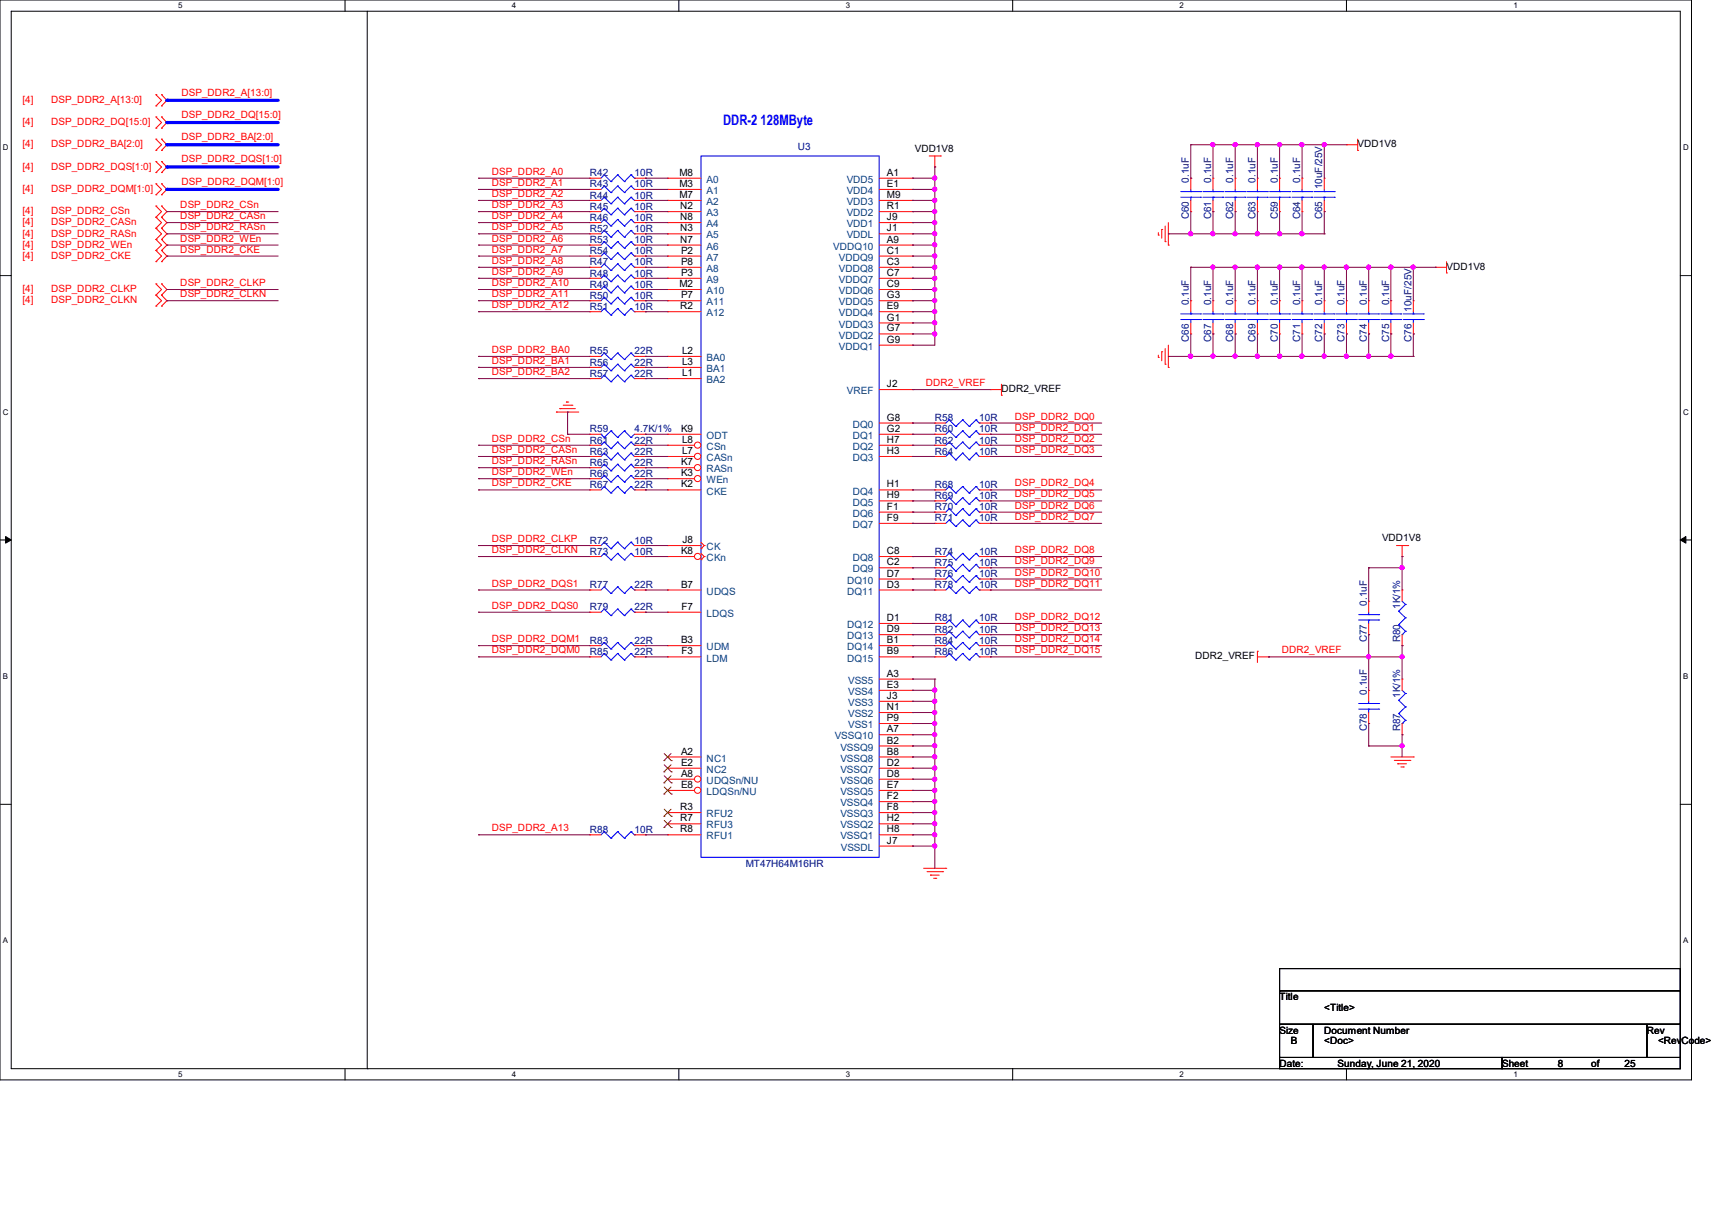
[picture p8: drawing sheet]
<svg xmlns="http://www.w3.org/2000/svg" width="297mm" height="210mm" viewBox="0 0 297 210" stroke-linecap="round" stroke-linejoin="round" font-family="sans-serif">
<defs><g id="words">
<text font-size="2.5" fill="#00f" x="125.5" y="21.6">DDR-2 128MByte</text>
<g font-size="1.7" fill="#f00">
<text x="3.9" y="17.8">[4]</text>
<text x="8.9" y="17.8">DSP_DDR2_A[13:0]</text>
<text x="31.5" y="16.6">DSP_DDR2_A[13:0]</text>
<text x="3.9" y="21.7">[4]</text>
<text x="8.9" y="21.7">DSP_DDR2_DQ[15:0]</text>
<text x="31.5" y="20.4">DSP_DDR2_DQ[15:0]</text>
<text x="3.9" y="25.6">[4]</text>
<text x="3.9" y="29.4">[4]</text>
<text x="8.9" y="25.6">DSP_DDR2_BA[2:0]</text>
<text x="8.9" y="29.4">DSP_DDR2_DQS[1:0]</text>
<text x="31.5" y="24.3">DSP_DDR2_BA[2:0]</text>
<text x="31.5" y="28.2">DSP_DDR2_DQS[1:0]</text>
<text x="3.9" y="33.3">[4]</text>
<text x="8.9" y="33.3">DSP_DDR2_DQM[1:0]</text>
<text x="31.5" y="32">DSP_DDR2_DQM[1:0]</text>
<text x="85.3" y="30.3">DSP_DDR2_A0</text>
<text x="85.3" y="32.3">DSP_DDR2_A1</text>
<text x="85.3" y="34.2">DSP_DDR2_A2</text>
<text x="3.9" y="37.1">[4]</text>
<text x="3.9" y="39.1">[4]</text>
<text x="3.9" y="41">[4]</text>
<text x="8.9" y="37.1">DSP_DDR2_CSn</text>
<text x="8.9" y="39.1">DSP_DDR2_CASn</text>
<text x="8.9" y="41">DSP_DDR2_RASn</text>
<text x="31.3" y="36.1">DSP_DDR2_CSn</text>
<text x="31.3" y="38">DSP_DDR2_CASn</text>
<text x="31.3" y="40">DSP_DDR2_RASn</text>
<text x="31.3" y="41.9">DSP_DDR2_WEn</text>
<text x="85.3" y="36.1">DSP_DDR2_A3</text>
<text x="85.3" y="38">DSP_DDR2_A4</text>
<text x="85.3" y="40">DSP_DDR2_A5</text>
<text x="85.3" y="41.9">DSP_DDR2_A6</text>
<text x="3.9" y="42.9">[4]</text>
<text x="3.9" y="44.9">[4]</text>
<text x="8.9" y="42.9">DSP_DDR2_WEn</text>
<text x="8.9" y="44.9">DSP_DDR2_CKE</text>
<text x="31.3" y="43.8">DSP_DDR2_CKE</text>
<text x="85.3" y="43.8">DSP_DDR2_A7</text>
<text x="85.3" y="45.8">DSP_DDR2_A8</text>
<text x="85.3" y="47.7">DSP_DDR2_A9</text>
<text x="3.9" y="50.7">[4]</text>
<text x="3.9" y="52.6">[4]</text>
<text x="8.9" y="50.7">DSP_DDR2_CLKP</text>
<text x="8.9" y="52.6">DSP_DDR2_CLKN</text>
<text x="31.3" y="49.6">DSP_DDR2_CLKP</text>
<text x="31.3" y="51.6">DSP_DDR2_CLKN</text>
<text x="85.3" y="49.6">DSP_DDR2_A10</text>
<text x="85.3" y="51.6">DSP_DDR2_A11</text>
<text x="85.3" y="53.5">DSP_DDR2_A12</text>
<text x="85.3" y="61.2">DSP_DDR2_BA0</text>
<text x="85.3" y="63.1">DSP_DDR2_BA1</text>
<text x="85.3" y="65.1">DSP_DDR2_BA2</text>
<text x="160.6" y="67">DDR2_VREF</text>
<text x="85.3" y="76.6">DSP_DDR2_CSn</text>
<text x="176.1" y="72.8">DSP_DDR2_DQ0</text>
<text x="176.1" y="74.7">DSP_DDR2_DQ1</text>
<text x="176.1" y="76.6">DSP_DDR2_DQ2</text>
<text x="85.3" y="78.6">DSP_DDR2_CASn</text>
<text x="85.3" y="80.5">DSP_DDR2_RASn</text>
<text x="85.3" y="82.4">DSP_DDR2_WEn</text>
<text x="176.1" y="78.6">DSP_DDR2_DQ3</text>
<text x="85.3" y="84.4">DSP_DDR2_CKE</text>
<text x="176.1" y="84.4">DSP_DDR2_DQ4</text>
<text x="176.1" y="86.3">DSP_DDR2_DQ5</text>
<text x="176.1" y="88.2">DSP_DDR2_DQ6</text>
<text x="85.3" y="94">DSP_DDR2_CLKP</text>
<text x="85.3" y="95.9">DSP_DDR2_CLKN</text>
<text x="176.1" y="90.2">DSP_DDR2_DQ7</text>
<text x="176.1" y="95.9">DSP_DDR2_DQ8</text>
<text x="85.3" y="101.7">DSP_DDR2_DQS1</text>
<text x="176.1" y="97.9">DSP_DDR2_DQ9</text>
<text x="176.1" y="99.8">DSP_DDR2_DQ10</text>
<text x="176.1" y="101.7">DSP_DDR2_DQ11</text>
<text x="85.3" y="105.6">DSP_DDR2_DQS0</text>
<text x="176.1" y="107.5">DSP_DDR2_DQ12</text>
<text x="85.3" y="111.4">DSP_DDR2_DQM1</text>
<text x="85.3" y="113.3">DSP_DDR2_DQM0</text>
<text x="176.1" y="109.5">DSP_DDR2_DQ13</text>
<text x="176.1" y="111.4">DSP_DDR2_DQ14</text>
<text x="176.1" y="113.3">DSP_DDR2_DQ15</text>
<text x="222.4" y="113.3">DDR2_VREF</text>
<text x="85.3" y="144.2">DSP_DDR2_A13</text>
</g>
<g font-size="1.7" fill="#000080">
<text x="138.4" y="25.9">U3</text>
<text x="102.3" y="32.5">R43</text>
<text x="102.3" y="30.6">R42</text>
<text x="102.3" y="34.5">R44</text>
<text x="110.1" y="32.5">10R</text>
<text x="110.1" y="30.6">10R</text>
<text x="110.1" y="34.5">10R</text>
<text x="206.2" y="31.7" transform="rotate(-90 206.2 31.7)">0.1uF</text>
<text x="210.1" y="31.7" transform="rotate(-90 210.1 31.7)">0.1uF</text>
<text x="213.9" y="31.7" transform="rotate(-90 213.9 31.7)">0.1uF</text>
<text x="217.8" y="31.7" transform="rotate(-90 217.8 31.7)">0.1uF</text>
<text x="221.7" y="31.7" transform="rotate(-90 221.7 31.7)">0.1uF</text>
<text x="225.5" y="31.7" transform="rotate(-90 225.5 31.7)">0.1uF</text>
<text x="229.4" y="32.8" transform="rotate(-90 229.4 32.8)">10uF/25V</text>
<text x="102.3" y="40.2">R52</text>
<text x="102.3" y="36.4">R45</text>
<text x="102.3" y="38.3">R46</text>
<text x="110.1" y="40.2">10R</text>
<text x="110.1" y="36.4">10R</text>
<text x="110.1" y="38.3">10R</text>
<text x="206.2" y="38.1" transform="rotate(-90 206.2 38.1)">C60</text>
<text x="210.1" y="38.1" transform="rotate(-90 210.1 38.1)">C61</text>
<text x="213.9" y="38.1" transform="rotate(-90 213.9 38.1)">C62</text>
<text x="217.8" y="38.1" transform="rotate(-90 217.8 38.1)">C63</text>
<text x="221.7" y="38.1" transform="rotate(-90 221.7 38.1)">C59</text>
<text x="225.5" y="38.1" transform="rotate(-90 225.5 38.1)">C64</text>
<text x="229.4" y="38.1" transform="rotate(-90 229.4 38.1)">C65</text>
<text x="102.3" y="48">R48</text>
<text x="102.3" y="44.1">R54</text>
<text x="102.3" y="46">R47</text>
<text x="102.3" y="42.2">R53</text>
<text x="110.1" y="48">10R</text>
<text x="110.1" y="44.1">10R</text>
<text x="110.1" y="46">10R</text>
<text x="110.1" y="42.2">10R</text>
<text x="102.3" y="51.8">R50</text>
<text x="102.3" y="53.8">R51</text>
<text x="102.3" y="49.9">R49</text>
<text x="110.1" y="51.8">10R</text>
<text x="110.1" y="53.8">10R</text>
<text x="110.1" y="49.9">10R</text>
<text x="206.2" y="52.9" transform="rotate(-90 206.2 52.9)">0.1uF</text>
<text x="210.1" y="52.9" transform="rotate(-90 210.1 52.9)">0.1uF</text>
<text x="213.9" y="52.9" transform="rotate(-90 213.9 52.9)">0.1uF</text>
<text x="217.8" y="52.9" transform="rotate(-90 217.8 52.9)">0.1uF</text>
<text x="221.7" y="52.9" transform="rotate(-90 221.7 52.9)">0.1uF</text>
<text x="225.5" y="52.9" transform="rotate(-90 225.5 52.9)">0.1uF</text>
<text x="229.4" y="52.9" transform="rotate(-90 229.4 52.9)">0.1uF</text>
<text x="233.3" y="52.9" transform="rotate(-90 233.3 52.9)">0.1uF</text>
<text x="237.1" y="52.9" transform="rotate(-90 237.1 52.9)">0.1uF</text>
<text x="241" y="52.9" transform="rotate(-90 241 52.9)">0.1uF</text>
<text x="206.2" y="59.3" transform="rotate(-90 206.2 59.3)">C66</text>
<text x="210.1" y="59.3" transform="rotate(-90 210.1 59.3)">C67</text>
<text x="213.9" y="59.3" transform="rotate(-90 213.9 59.3)">C68</text>
<text x="217.8" y="59.3" transform="rotate(-90 217.8 59.3)">C69</text>
<text x="221.7" y="59.3" transform="rotate(-90 221.7 59.3)">C70</text>
<text x="225.5" y="59.3" transform="rotate(-90 225.5 59.3)">C71</text>
<text x="229.4" y="59.3" transform="rotate(-90 229.4 59.3)">C72</text>
<text x="233.3" y="59.3" transform="rotate(-90 233.3 59.3)">C73</text>
<text x="237.1" y="59.3" transform="rotate(-90 237.1 59.3)">C74</text>
<text x="241" y="59.3" transform="rotate(-90 241 59.3)">C75</text>
<text x="244.8" y="59.3" transform="rotate(-90 244.8 59.3)">C76</text>
<text x="244.8" y="54.1" transform="rotate(-90 244.8 54.1)">10uF/25V</text>
<text x="102.3" y="63.4">R56</text>
<text x="102.3" y="61.5">R55</text>
<text x="102.3" y="65.3">R57</text>
<text x="110.1" y="63.4">22R</text>
<text x="110.1" y="61.5">22R</text>
<text x="110.1" y="65.3">22R</text>
<text x="102.3" y="75">R59</text>
<text x="102.3" y="76.9">R61</text>
<text x="110.1" y="75">4.7K/1%</text>
<text x="110.1" y="76.9">22R</text>
<text x="162.2" y="75">R60</text>
<text x="162.2" y="76.9">R62</text>
<text x="162.2" y="73.1">R58</text>
<text x="169.9" y="75">10R</text>
<text x="169.9" y="76.9">10R</text>
<text x="169.9" y="73.1">10R</text>
<text x="102.3" y="82.7">R66</text>
<text x="102.3" y="78.8">R63</text>
<text x="102.3" y="80.8">R65</text>
<text x="110.1" y="82.7">22R</text>
<text x="110.1" y="78.8">22R</text>
<text x="110.1" y="80.8">22R</text>
<text x="162.2" y="78.8">R64</text>
<text x="169.9" y="78.8">10R</text>
<text x="102.3" y="84.6">R67</text>
<text x="110.1" y="84.6">22R</text>
<text x="162.2" y="88.5">R70</text>
<text x="162.2" y="84.6">R68</text>
<text x="162.2" y="86.6">R69</text>
<text x="169.9" y="88.5">10R</text>
<text x="169.9" y="84.6">10R</text>
<text x="169.9" y="86.6">10R</text>
<text x="102.3" y="94.3">R72</text>
<text x="110.1" y="94.3">10R</text>
<text x="162.2" y="90.4">R71</text>
<text x="169.9" y="90.4">10R</text>
<text x="102.3" y="96.2">R73</text>
<text x="110.1" y="96.2">10R</text>
<text x="162.2" y="100.1">R76</text>
<text x="162.2" y="96.2">R74</text>
<text x="162.2" y="98.1">R75</text>
<text x="169.9" y="100.1">10R</text>
<text x="169.9" y="96.2">10R</text>
<text x="169.9" y="98.1">10R</text>
<text x="102.3" y="102">R77</text>
<text x="102.3" y="105.9">R79</text>
<text x="110.1" y="102">22R</text>
<text x="110.1" y="105.9">22R</text>
<text x="162.2" y="107.8">R81</text>
<text x="162.2" y="102">R78</text>
<text x="169.9" y="107.8">10R</text>
<text x="169.9" y="102">10R</text>
<text x="237.1" y="105" transform="rotate(-90 237.1 105)">0.1uF</text>
<text x="242.9" y="105.6" transform="rotate(-90 242.9 105.6)">1K/1%</text>
<text x="102.3" y="111.7">R83</text>
<text x="102.3" y="113.6">R85</text>
<text x="110.1" y="111.7">22R</text>
<text x="110.1" y="113.6">22R</text>
<text x="162.2" y="111.7">R84</text>
<text x="162.2" y="113.6">R86</text>
<text x="162.2" y="109.7">R82</text>
<text x="169.9" y="111.7">10R</text>
<text x="169.9" y="113.6">10R</text>
<text x="169.9" y="109.7">10R</text>
<text x="237.1" y="111.4" transform="rotate(-90 237.1 111.4)">C77</text>
<text x="242.9" y="111.4" transform="rotate(-90 242.9 111.4)">R80</text>
<text x="237.1" y="120.5" transform="rotate(-90 237.1 120.5)">0.1uF</text>
<text x="242.9" y="121.1" transform="rotate(-90 242.9 121.1)">1K/1%</text>
<text x="237.1" y="126.8" transform="rotate(-90 237.1 126.8)">C78</text>
<text x="242.9" y="126.8" transform="rotate(-90 242.9 126.8)">R87</text>
<text x="102.3" y="144.5">R88</text>
<text x="110.1" y="144.5">10R</text>
<text x="129.4" y="150.3">MT47H64M16HR</text>
</g>
<g font-size="1.7">
<text x="158.7" y="26.3">VDD1V8</text>
<text x="235.5" y="25.6">VDD1V8</text>
<text x="117.9" y="30.5">M8</text>
<text x="117.9" y="32.4">M3</text>
<text x="117.9" y="34.3">M7</text>
<text x="153.9" y="30.5">A1</text>
<text x="153.9" y="32.4">E1</text>
<text x="153.9" y="34.3">M9</text>
<text x="118" y="36.3">N2</text>
<text x="118" y="38.2">N8</text>
<text x="118" y="40.1">N3</text>
<text x="153.9" y="36.3">R1</text>
<text x="153.9" y="38.2">J9</text>
<text x="153.9" y="40.1">J1</text>
<text x="118" y="42.1">N7</text>
<text x="118.1" y="44">P2</text>
<text x="118.1" y="45.9">P8</text>
<text x="118.1" y="47.8">P3</text>
<text x="153.9" y="42.1">A9</text>
<text x="153.9" y="44">C1</text>
<text x="153.9" y="45.9">C3</text>
<text x="153.9" y="47.8">C7</text>
<text x="250.9" y="46.8">VDD1V8</text>
<text x="117.9" y="49.8">M2</text>
<text x="118" y="53.6">R2</text>
<text x="118.1" y="51.7">P7</text>
<text x="153.9" y="49.8">C9</text>
<text x="153.9" y="51.7">G3</text>
<text x="153.9" y="53.6">E9</text>
<text x="153.9" y="55.6">G1</text>
<text x="153.9" y="57.5">G7</text>
<text x="153.9" y="59.4">G9</text>
<text x="118.3" y="61.4">L2</text>
<text x="118.3" y="63.3">L3</text>
<text x="118.3" y="65.2">L1</text>
<text x="153.9" y="67.1">J2</text>
<text x="173.7" y="68">DDR2_VREF</text>
<text x="118.1" y="74.9">K9</text>
<text x="118.3" y="76.8">L8</text>
<text x="153.9" y="72.9">G8</text>
<text x="153.9" y="74.9">G2</text>
<text x="153.9" y="76.8">H7</text>
<text x="118.1" y="80.7">K7</text>
<text x="118.1" y="82.6">K3</text>
<text x="118.3" y="78.7">L7</text>
<text x="153.9" y="78.7">H3</text>
<text x="118.1" y="84.5">K2</text>
<text x="153.9" y="84.5">H1</text>
<text x="153.9" y="86.4">H9</text>
<text x="153.9" y="88.4">F1</text>
<text x="118.4" y="94.2">J8</text>
<text x="153.9" y="90.3">F9</text>
<text x="239.8" y="93.9">VDD1V8</text>
<text x="118.1" y="96.1">K8</text>
<text x="118.1" y="101.9">B7</text>
<text x="153.9" y="96.1">C8</text>
<text x="153.9" y="98">C2</text>
<text x="153.9" y="100">D7</text>
<text x="153.9" y="101.9">D3</text>
<text x="118.2" y="105.7">F7</text>
<text x="153.9" y="107.7">D1</text>
<text x="118.1" y="111.5">B3</text>
<text x="118.2" y="113.5">F3</text>
<text x="153.9" y="109.6">D9</text>
<text x="153.9" y="111.5">B1</text>
<text x="153.9" y="113.5">B9</text>
<text x="153.9" y="117.3">A3</text>
<text x="153.9" y="119.3">E3</text>
<text x="207.3" y="114.3">DDR2_VREF</text>
<text x="153.9" y="121.2">J3</text>
<text x="153.9" y="123.1">N1</text>
<text x="153.9" y="125">P9</text>
<text x="118.1" y="130.8">A2</text>
<text x="153.9" y="127">A7</text>
<text x="153.9" y="128.9">B2</text>
<text x="153.9" y="130.8">B8</text>
<text x="118.1" y="132.8">E2</text>
<text x="118.1" y="134.7">A8</text>
<text x="118.1" y="136.6">E8</text>
<text x="153.9" y="132.8">D2</text>
<text x="153.9" y="134.7">D8</text>
<text x="153.9" y="136.6">E7</text>
<text x="118" y="140.5">R3</text>
<text x="118" y="142.4">R7</text>
<text x="153.9" y="138.6">F2</text>
<text x="153.9" y="140.5">F8</text>
<text x="153.9" y="142.4">H2</text>
<text x="118" y="144.4">R8</text>
<text x="153.9" y="144.4">H8</text>
<text x="153.9" y="146.3">J7</text>
<text x="222" y="173.4">Title</text>
<text x="222" y="179.2">Size</text>
<text x="229.7" y="175.3">&lt;Title&gt;</text>
<text x="229.7" y="179.2">Document Number</text>
<text x="285.7" y="179.2">Rev</text>
<text x="222" y="185">Date:</text>
<text x="223.9" y="181.1">B</text>
<text x="229.7" y="181.1">&lt;Doc&gt;</text>
<text x="232.1" y="185">Sunday, June 21, 2020</text>
<text x="260.6" y="185">Sheet</text>
<text x="270.2" y="185">8</text>
<text x="276" y="185">of</text>
<text x="281.8" y="185">25</text>
<text x="287.7" y="181.1">&lt;RevCode&gt;</text>
</g>
<g font-size="1.7" fill="#004080">
<text x="122.6" y="31.7">A0</text>
<text x="122.6" y="33.7">A1</text>
<text x="122.6" y="35.6">A2</text>
<text x="146.9" y="31.7">VDD5</text>
<text x="146.9" y="33.7">VDD4</text>
<text x="146.9" y="35.6">VDD3</text>
<text x="122.6" y="37.5">A3</text>
<text x="122.6" y="39.4">A4</text>
<text x="122.6" y="41.4">A5</text>
<text x="146.9" y="37.5">VDD2</text>
<text x="146.9" y="39.4">VDD1</text>
<text x="146.9" y="41.4">VDDL</text>
<text x="122.6" y="43.3">A6</text>
<text x="122.6" y="45.2">A7</text>
<text x="122.6" y="47.2">A8</text>
<text x="144.6" y="43.3">VDDQ10</text>
<text x="145.5" y="45.2">VDDQ9</text>
<text x="145.5" y="47.2">VDDQ8</text>
<text x="122.6" y="49.1">A9</text>
<text x="122.6" y="51">A10</text>
<text x="122.6" y="53">A11</text>
<text x="145.5" y="49.1">VDDQ7</text>
<text x="145.5" y="51">VDDQ6</text>
<text x="145.5" y="53">VDDQ5</text>
<text x="122.6" y="54.9">A12</text>
<text x="145.5" y="54.9">VDDQ4</text>
<text x="145.5" y="56.8">VDDQ3</text>
<text x="145.5" y="58.7">VDDQ2</text>
<text x="122.6" y="62.6">BA0</text>
<text x="122.6" y="64.5">BA1</text>
<text x="145.5" y="60.7">VDDQ1</text>
<text x="122.6" y="66.5">BA2</text>
<text x="146.9" y="68.4">VREF</text>
<text x="122.6" y="76.1">ODT</text>
<text x="148" y="74.2">DQ0</text>
<text x="148" y="76.1">DQ1</text>
<text x="122.6" y="78">CSn</text>
<text x="122.6" y="81.9">RASn</text>
<text x="122.6" y="80">CASn</text>
<text x="122.6" y="83.8">WEn</text>
<text x="148" y="78">DQ2</text>
<text x="148" y="80">DQ3</text>
<text x="122.6" y="85.8">CKE</text>
<text x="148" y="85.8">DQ4</text>
<text x="148" y="87.7">DQ5</text>
<text x="148" y="89.6">DQ6</text>
<text x="122.6" y="95.4">CK</text>
<text x="148" y="91.6">DQ7</text>
<text x="122.6" y="97.3">CKn</text>
<text x="147" y="101.2">DQ10</text>
<text x="148" y="97.3">DQ8</text>
<text x="148" y="99.3">DQ9</text>
<text x="122.6" y="107">LDQS</text>
<text x="122.6" y="103.1">UDQS</text>
<text x="147" y="103.1">DQ11</text>
<text x="122.6" y="112.8">UDM</text>
<text x="147" y="108.9">DQ12</text>
<text x="147" y="110.9">DQ13</text>
<text x="147" y="112.8">DQ14</text>
<text x="122.6" y="114.7">LDM</text>
<text x="147" y="114.7">DQ15</text>
<text x="147.1" y="118.6">VSS5</text>
<text x="147.1" y="120.5">VSS4</text>
<text x="147.1" y="122.4">VSS3</text>
<text x="147.1" y="124.4">VSS2</text>
<text x="144.8" y="128.2">VSSQ10</text>
<text x="145.8" y="130.2">VSSQ9</text>
<text x="147.1" y="126.3">VSS1</text>
<text x="122.6" y="132.1">NC1</text>
<text x="122.6" y="134">NC2</text>
<text x="122.6" y="135.9">UDQSn/NU</text>
<text x="122.6" y="137.9">LDQSn/NU</text>
<text x="145.8" y="132.1">VSSQ8</text>
<text x="145.8" y="134">VSSQ7</text>
<text x="145.8" y="135.9">VSSQ6</text>
<text x="145.8" y="137.9">VSSQ5</text>
<text x="122.6" y="141.7">RFU2</text>
<text x="122.6" y="143.7">RFU3</text>
<text x="145.8" y="139.8">VSSQ4</text>
<text x="145.8" y="141.7">VSSQ3</text>
<text x="145.8" y="143.7">VSSQ2</text>
<text x="122.6" y="145.6">RFU1</text>
<text x="145.8" y="145.6">VSSQ1</text>
<text x="145.9" y="147.5">VSSDL</text>
</g>
<g font-size="1.4">
<text x="30.9" y="1.4">5</text>
<text x="88.8" y="1.4">4</text>
<text x="146.7" y="1.4">3</text>
<text x="204.6" y="1.4">2</text>
<text x="262.6" y="1.4">1</text>
<text x=".5" y="26.1">D</text>
<text x="292" y="26.1">D</text>
<text x=".5" y="71.9">C</text>
<text x="292" y="71.9">C</text>
<text x=".5" y="117.8">B</text>
<text x="292" y="117.8">B</text>
<text x=".5" y="163.6">A</text>
<text x="292" y="163.6">A</text>
<text x="30.9" y="186.8">5</text>
<text x="88.8" y="186.8">4</text>
<text x="146.7" y="186.8">3</text>
<text x="204.6" y="186.8">2</text>
<text x="262.6" y="186.8">1</text>
</g>
</g></defs>
<path d="M0 0h293.5v187.3h-293.5zM1.9 1.9h289.6v183.4h-289.6z" fill="none" stroke="#000" stroke-width=".17"/>
<g fill="#fff">
<path d="M30.9 .2h.8v1.5h-.8z"/>
<path d="M30.9 185.5h.8v1.6h-.8z"/>
</g>
<path d="M59.9 0v1.9M59.9 185.3v2" fill="none" stroke="#000" stroke-width=".17"/>
<g fill="#fff">
<path d="M88.8 .2h.8v1.5h-.8z"/>
<path d="M88.8 185.5h.8v1.6h-.8z"/>
</g>
<path d="M117.8 0v1.9M117.8 185.3v2" fill="none" stroke="#000" stroke-width=".17"/>
<g fill="#fff">
<path d="M146.7 .2h.8v1.5h-.8z"/>
<path d="M146.7 185.5h.8v1.6h-.8z"/>
</g>
<path d="M175.7 0v1.9M175.7 185.3v2" fill="none" stroke="#000" stroke-width=".17"/>
<g fill="#fff">
<path d="M204.6 .2h.8v1.5h-.8z"/>
<path d="M204.6 185.5h.8v1.6h-.8z"/>
</g>
<path d="M233.6 0v1.9M233.6 185.3v2" fill="none" stroke="#000" stroke-width=".17"/>
<g fill="#fff">
<path d="M262.6 .2h.7v1.5h-.7z"/>
<path d="M262.6 185.5h.7v1.6h-.7z"/>
<path d="M.5 24.8h1v1.6h-1z"/>
<path d="M292 24.8h1v1.6h-1z"/>
<path d="M.5 70.7h1v1.5h-1z"/>
<path d="M292 70.7h1v1.5h-1z"/>
</g>
<path d="M0 47.8h1.9M291.5 47.8h2" fill="none" stroke="#000" stroke-width=".17"/>
<g fill="#fff">
<path d="M.5 116.5h.9v1.6h-.9z"/>
<path d="M292 116.5h.9v1.6h-.9z"/>
</g>
<path d="M0 93.6h1.9M291.5 93.6h2" fill="none" stroke="#000" stroke-width=".17"/>
<path d="M1 93l.9 .6-.9 .6zM291.5 93.6l1-.6v1.2z" fill="#000" stroke="#000" stroke-width=".17"/>
<g fill="#fff">
<path d="M.5 162.4h.9v1.5h-.9z"/>
<path d="M292 162.4h.9v1.5h-.9z"/>
</g>
<path d="M63.7 1.9v183.4M0 139.5h1.9M291.5 139.5h2M222 168h69.5v3.8h-69.5zM222 171.8h69.5v5.8h-69.5zM222 177.6h5.8v5.8h-5.8zM227.8 177.6h57.9v5.8h-57.9zM285.7 177.6h5.8v5.8h-5.8zM63.7 185.3h.1M222 183.4h38.6v1.9h-38.6zM260.6 183.4h30.9v1.9h-30.9z" fill="none" stroke="#000" stroke-width=".17"/>
<g fill="none" stroke="#f00" stroke-width=".17">
<path d="M27.1 16.4h.1M27.1 18.4h.1M27.1 16.4l.9 1-.9 1M28 18.4h.1M28 16.4h.1M28 16.4l1 1-1 1M27.1 20.3h.1M27.1 22.2h.1M27.1 24.1h.1M27.1 26.1h.1M27.1 28h.1M27.1 29.9h.1"/>
<path d="M27.1 31.9h.1M27.1 33.8h.1M27.1 35.7h.1M27.1 37.7h.1M27.1 39.6h.1M27.1 20.3l.9 1-.9 .9M27.1 24.1l.9 1-.9 1M27.1 28l.9 1-.9 .9M27.1 31.9l.9 1-.9 .9M27.1 35.7l.9 1-.9 1M27.1 37.7l.9 .9-.9 1M27.1 39.6l.9 1-.9 .9"/>
<path d="M28 22.2h.1M28 20.3h.1M28 26.1h.1M28 24.1h.1M28 29.9h.1M28 28h.1M28 33.8h.1M28 31.9h.1M28 37.7h.1M28 35.7h.1M28 39.6h.1M28 20.3l1 1-1 .9"/>
<path d="M28 24.1l1 1-1 1M28 28l1 1-1 .9M28 31.9l1 1-1 .9M28 35.7l1 1-1 1M28 37.7l1 .9-1 1M28 39.6l1 1-1 .9M102.3 36.7h.1M102.3 32.9h.1M102.3 30.9h.1M102.3 38.6h.1M102.3 34.8h.1M102.3 36.7h2"/>
<path d="M102.3 32.9h2M102.3 30.9h2M102.3 38.6h2M102.3 34.8h2M110.1 36.7h1.9M110.1 32.9h1.9M110.1 30.9h1.9M110.1 38.6h1.9M110.1 34.8h1.9M112 36.7h.1M112 32.9h.1M112 30.9h.1"/>
<path d="M112 38.6h.1M112 34.8h.1M115.8 30.9h.1M115.8 32.9h.1M115.8 34.8h.1M115.8 36.7h.1M115.8 38.6h.1M115.8 36.7h5.8M115.8 32.9h5.8M115.8 30.9h5.8M115.8 38.6h5.8M115.8 34.8h5.8"/>
<path d="M161.2 27.1h2M162.2 29h.1M162.2 27.1v1.9M163.2 27.1h.1M201.5 39.8h.1M201.5 39.8v1.5M202.1 39.2v2.7M202.7 38.6v3.9M206.6 30.9h.1M206.6 36.7h.1M206.6 30.9v2M206.6 34.8v1.9"/>
<path d="M214.3 30.9h.1M214.3 36.7h.1M214.3 30.9v2M214.3 34.8v1.9M218.1 30.9h.1M218.1 36.7h.1M218.1 30.9v2M218.1 34.8v1.9M222 30.9h.1M222 36.7h.1M222 30.9v2M222 34.8v1.9"/>
<path d="M225.9 30.9h.1M225.9 36.7h.1M225.9 30.9v2M225.9 34.8v1.9M229.7 30.9h.1M229.7 36.7h.1M229.7 30.9v2M229.7 34.8v1.9M233.6 25.1h.1M233.6 25.1h1.9M235.5 26.1h.1M235.5 24.1v2"/>
<path d="M27.1 41.5h.1M27.1 43.4h.1M27.1 45.4h.1M27.1 49.2h.1M27.1 51.2h.1M27.1 53.1h.1M27.1 41.5l.9 1-.9 .9M27.1 43.4l.9 1-.9 1M27.1 49.2l.9 1-.9 1M27.1 51.2l.9 1-.9 .9M28 41.5h.1M28 43.4h.1"/>
<path d="M28 45.4h.1M28 51.2h.1M28 49.2h.1M28 53.1h.1M28 41.5l1 1-1 .9M28 43.4l1 1-1 1M28 49.2l1 1-1 1M28 51.2l1 1-1 .9M102.3 48.3h.1M102.3 44.4h.1M102.3 40.6h.1M102.3 52.2h.1"/>
<path d="M102.3 46.4h.1M102.3 42.5h.1M102.3 46.4h2M102.3 48.3h2M102.3 44.4h2M102.3 40.6h2M102.3 52.2h2M102.3 42.5h2M110.1 46.4h1.9M110.1 48.3h1.9M110.1 44.4h1.9M110.1 40.6h1.9"/>
<path d="M110.1 52.2h1.9M110.1 42.5h1.9M112 48.3h.1M112 44.4h.1M112 40.6h.1M112 52.2h.1M112 46.4h.1M112 42.5h.1M115.8 40.6h.1M115.8 42.5h.1M115.8 44.4h.1M115.8 46.4h.1"/>
<path d="M115.8 48.3h.1M115.8 50.2h.1M115.8 52.2h.1M115.8 54.1h.1M115.8 46.4h5.8M115.8 48.3h5.8M115.8 44.4h5.8M115.8 40.6h5.8M115.8 52.2h5.8M115.8 42.5h5.8M115.8 50.2h5.8M115.8 54.1h5.8"/>
<path d="M201 40.8h.1M201 40.3v.5M202.1 41.9h.1M202.7 42.5h.1M202.7 59.9v3.8M206.6 52.2h.1M206.6 57.9h.1M206.6 52.2v1.9M206.6 56v1.9M210.4 52.2h.1M210.4 57.9h.1M210.4 52.2v1.9"/>
<path d="M210.4 56v1.9M218.1 52.2h.1M218.1 57.9h.1M218.1 52.2v1.9M218.1 56v1.9M225.9 52.2h.1M225.9 57.9h.1M225.9 52.2v1.9M225.9 56v1.9M229.7 52.2h.1M229.7 57.9h.1M229.7 52.2v1.9"/>
<path d="M229.7 56v1.9M233.6 52.2h.1M233.6 57.9h.1M233.6 52.2v1.9M233.6 56v1.9M241.3 52.2h.1M241.3 57.9h.1M241.3 52.2v1.9M241.3 56v1.9M245.2 52.2h.1M245.2 57.9h.1M245.2 52.2v1.9"/>
<path d="M245.2 56v1.9M249 46.4h.1M249 46.4h2M251 47.3h.1M251 45.4v1.9M96.5 71.5h.1M96.5 71.5h3.9M97.1 70.9h.1M97.1 70.9h2.7M97.7 70.3h1.5M98.3 69.7h.1M98.3 69.7h.4"/>
<path d="M99.2 70.3h.1M102.3 79.2h.1M102.3 63.7h.1M102.3 75.3h.1M102.3 61.8h.1M102.3 79.2h2M102.3 75.3h2M102.3 63.7h2M102.3 61.8h2M110.1 79.2h1.9M110.1 75.3h1.9M110.1 63.7h1.9"/>
<path d="M110.1 61.8h1.9M112 79.2h.1M112 63.7h.1M112 75.3h.1M112 61.8h.1M115.8 61.8h.1M115.8 63.7h.1M115.8 65.7h.1M115.8 63.7h5.8M115.8 61.8h5.8M115.8 65.7h5.8M162.2 79.2h.1"/>
<path d="M162.2 75.3h.1M162.2 77.2h.1M162.2 73.4h.1M162.2 79.2h1.9M162.2 75.3h1.9M162.2 77.2h1.9M162.2 73.4h1.9M169.9 79.2h1.9M169.9 75.3h1.9M169.9 77.2h1.9M169.9 73.4h1.9M171.8 67.6h.1"/>
<path d="M171.8 79.2h.1M171.8 75.3h.1M171.8 77.2h.1M171.8 73.4h.1M171.8 67.6h1.9M173.7 68.5h.1M173.7 66.6v1.9M201 62h.1M201 61.6v.4M201.5 61h.1M201.5 61v1.6M202.1 63.2h.1"/>
<path d="M202.1 60.5v2.7M202.7 63.7h.1M102.3 83h.1M102.3 94.6h.1M102.3 85h.1M102.3 94.6h2M102.3 83h2M102.3 85h2M110.1 94.6h1.9M110.1 83h1.9M110.1 85h1.9M112 83h.1"/>
<path d="M112 94.6h.1M112 85h.1M115.8 94.6h.1M115.8 94.6h5.8M121.6 95.2h.1M121.6 97.1h.1M121.6 94.1l.6 .5M121.6 96l.6 .5M122.2 94.6h.1M122.2 96.5h.1M122.2 94.6l-.6 .6M122.2 96.5l-.6 .6"/>
<path d="M162.2 96.5h.1M162.2 88.8h.1M162.2 85h.1M162.2 96.5h1.9M162.2 88.8h1.9M162.2 85h1.9M169.9 96.5h1.9M169.9 88.8h1.9M169.9 85h1.9M171.8 96.5h.1M171.8 88.8h.1M171.8 85h.1"/>
<path d="M242.3 94.6h1.9M243.2 96.5h.1M243.2 94.6v1.9M244.2 94.6h.1M102.3 112h.1M102.3 102.3h.1M102.3 112h2M102.3 102.3h2M110.1 112h1.9M110.1 102.3h1.9M112 112h.1M112 102.3h.1"/>
<path d="M162.2 112h.1M162.2 108.1h.1M162.2 100.4h.1M162.2 113.9h.1M162.2 110.1h.1M162.2 113.9h1.9M162.2 112h1.9M162.2 108.1h1.9M162.2 100.4h1.9M162.2 110.1h1.9M169.9 113.9h1.9M169.9 112h1.9"/>
<path d="M169.9 108.1h1.9M169.9 100.4h1.9M169.9 110.1h1.9M171.8 112h.1M171.8 108.1h.1M171.8 100.4h.1M171.8 113.9h.1M171.8 110.1h.1M218.1 112.9h.1M218.1 113.9h2M218.1 112.9v2M220.1 113.9h.1"/>
<path d="M237.4 104.3h.1M237.4 110.1h.1M237.4 104.3v1.9M237.4 108.1v2M243.2 102.3h.1M243.2 112h.1M243.2 117.8h.1M243.2 102.3v2M243.2 110.1v1.9M243.2 117.8v1.9M241.3 131.3h3.9M241.9 131.9h2.7"/>
<path d="M242.5 132.5h.1M242.5 132.5h1.5M243 133h.5M243.2 127.4h.1M243.2 125.5v1.9M243.5 133h.1M244.6 131.9h.1M245.2 131.3h.1M102.3 144.8h.1M102.3 144.8h2M110.1 144.8h1.9M112 144.8h.1"/>
<path d="M160.2 150.6h3.9M160.8 151.2h2.7M161.4 151.8h.1M161.4 151.8h1.5M162 152.3h.3M162.3 152.3h.1M163.5 151.2h.1M164.1 150.6h.1"/>
</g>
<g fill="none" stroke="#00f" stroke-width=".17">
<path d="M104.8 40h.1M104.8 36.1h.1M104.8 32.3h.1M104.8 30.3h.1M104.8 38.1h.1M104.8 34.2h.1M104.8 40l-.5 .6M104.8 40l1.2 1.1M104.8 36.1l-.5 .6M104.8 36.1l1.2 1.2M104.8 32.3l-.5 .6M104.8 32.3l1.2 1.1"/>
<path d="M104.8 30.3l-.5 .6M104.8 30.3l1.2 1.2M104.8 38.1l-.5 .5M104.8 38.1l1.2 1.1M104.8 34.2l-.5 .6M104.8 34.2l1.2 1.1M106 37.3h.1M106 33.4h.1M106 31.5h.1M106 39.2h.1M106 35.3h.1M107.1 40h.1"/>
<path d="M107.1 36.1h.1M107.1 32.3h.1M107.1 30.3h.1M107.1 38.1h.1M107.1 34.2h.1M107.1 40l-1.1 1.1M107.1 40l1.2 1.1M107.1 36.1l-1.1 1.2M107.1 36.1l1.2 1.2M107.1 32.3l-1.1 1.1M107.1 32.3l1.2 1.1M107.1 30.3l-1.1 1.2"/>
<path d="M107.1 30.3l1.2 1.2M107.1 38.1l-1.1 1.1M107.1 38.1l1.2 1.1M107.1 34.2l-1.1 1.1M107.1 34.2l1.2 1.1M108.3 37.3h.1M108.3 33.4h.1M108.3 31.5h.1M108.3 39.2h.1M108.3 35.3h.1M109.5 40h.1M109.5 36.1h.1"/>
<path d="M109.5 32.3h.1M109.5 30.3h.1M109.5 38.1h.1M109.5 34.2h.1M109.5 40l-1.2 1.1M109.5 40l.6 .6M109.5 36.1l-1.2 1.2M109.5 36.1l.6 .6M109.5 32.3l-1.2 1.1M109.5 32.3l.6 .6M109.5 30.3l-1.2 1.2M109.5 30.3l.6 .6"/>
<path d="M109.5 38.1l-1.2 1.1M109.5 38.1l.6 .5M109.5 34.2l-1.2 1.1M109.5 34.2l.6 .6M110.1 36.7h.1M110.1 32.9h.1M110.1 30.9h.1M110.1 38.6h.1M110.1 34.8h.1M121.6 27.1h30.9v121.6h-30.9zM204.9 34.2h3.4M204.9 33.2h3.4"/>
<path d="M206.6 33.2h.1M206.6 34.2h.1M206.6 32.9v.3M206.6 34.2v.6M208.3 34.2h.1M208.3 33.2h.1M212.6 34.2h3.4M212.6 33.2h3.4M214.3 33.2h.1M214.3 34.2h.1M214.3 32.9v.3M214.3 34.2v.6"/>
<path d="M216 34.2h.1M216 33.2h.1M216.4 34.2h3.5M216.4 33.2h3.5M218.1 33.2h.1M218.1 34.2h.1M218.1 32.9v.3M218.1 34.2v.6M219.9 34.2h.1M219.9 33.2h.1M220.3 34.2h3.4M220.3 33.2h3.4"/>
<path d="M222 33.2h.1M222 34.2h.1M222 32.9v.3M222 34.2v.6M223.7 34.2h.1M223.7 33.2h.1M224.2 34.2h3.4M224.2 33.2h3.4M225.9 33.2h.1M225.9 34.2h.1M225.9 32.9v.3M225.9 34.2v.6"/>
<path d="M227.6 34.2h.1M227.6 33.2h.1M228 34.2h3.5M228 33.2h3.5M229.7 33.2h.1M229.7 34.2h.1M229.7 32.9v.3M229.7 34.2v.6M231.5 34.2h.1M231.5 33.2h.1M104.8 47.7h.1M104.8 43.9h.1"/>
<path d="M104.8 51.6h.1M104.8 45.8h.1M104.8 41.9h.1M104.8 47.7l-.5 .6M104.8 47.7l1.2 1.2M104.8 43.9l-.5 .5M104.8 43.9l1.2 1.1M104.8 51.6l-.5 .6M104.8 51.6l1.2 1.1M104.8 45.8l-.5 .6M104.8 45.8l1.2 1.1M104.8 41.9l-.5 .6"/>
<path d="M104.8 41.9l1.2 1.2M106 48.9h.1M106 45h.1M106 41.1h.1M106 52.7h.1M106 46.9h.1M106 43.1h.1M107.1 47.7h.1M107.1 43.9h.1M107.1 51.6h.1M107.1 45.8h.1M107.1 41.9h.1"/>
<path d="M107.1 47.7l-1.1 1.2M107.1 47.7l1.2 1.2M107.1 43.9l-1.1 1.1M107.1 43.9l1.2 1.1M107.1 51.6l-1.1 1.1M107.1 51.6l1.2 1.1M107.1 45.8l-1.1 1.1M107.1 45.8l1.2 1.1M107.1 41.9l-1.1 1.2M107.1 41.9l1.2 1.2M108.3 48.9h.1M108.3 45h.1"/>
<path d="M108.3 41.1h.1M108.3 52.7h.1M108.3 46.9h.1M108.3 43.1h.1M109.5 47.7h.1M109.5 43.9h.1M109.5 51.6h.1M109.5 45.8h.1M109.5 41.9h.1M109.5 47.7l-1.2 1.2M109.5 47.7l.6 .6M109.5 43.9l-1.2 1.1"/>
<path d="M109.5 43.9l.6 .5M109.5 51.6l-1.2 1.1M109.5 51.6l.6 .6M109.5 45.8l-1.2 1.1M109.5 45.8l.6 .6M109.5 41.9l-1.2 1.2M109.5 41.9l.6 .6M110.1 48.3h.1M110.1 44.4h.1M110.1 40.6h.1M110.1 52.2h.1M110.1 46.4h.1"/>
<path d="M110.1 42.5h.1M204.9 55.4h3.4M204.9 54.4h3.4M206.6 54.4h.1M206.6 55.4h.1M206.6 54.1v.3M206.6 55.4v.6M208.3 55.4h.1M208.3 54.4h.1M208.7 55.4h3.5M208.7 54.4h3.5M210.4 54.4h.1"/>
<path d="M210.4 55.4h.1M210.4 54.1v.3M210.4 55.4v.6M212.2 55.4h.1M212.2 54.4h.1M216.4 55.4h3.5M216.4 54.4h3.5M218.1 54.4h.1M218.1 55.4h.1M218.1 54.1v.3M218.1 55.4v.6M219.9 55.4h.1"/>
<path d="M219.9 54.4h.1M224.2 55.4h3.4M224.2 54.4h3.4M225.9 54.4h.1M225.9 55.4h.1M225.9 54.1v.3M225.9 55.4v.6M227.6 55.4h.1M227.6 54.4h.1M228 55.4h3.5M228 54.4h3.5M229.7 54.4h.1"/>
<path d="M229.7 55.4h.1M229.7 54.1v.3M229.7 55.4v.6M231.5 55.4h.1M231.5 54.4h.1M231.9 55.4h3.4M231.9 54.4h3.4M233.6 54.4h.1M233.6 55.4h.1M233.6 54.1v.3M233.6 55.4v.6M235.3 55.4h.1"/>
<path d="M235.3 54.4h.1M239.6 55.4h3.4M239.6 54.4h3.4M241.3 54.4h.1M241.3 55.4h.1M241.3 54.1v.3M241.3 55.4v.6M243 55.4h.1M243 54.4h.1M243.5 55.4h3.4M243.5 54.4h3.4M245.2 54.4h.1"/>
<path d="M245.2 55.4h.1M245.2 54.1v.3M245.2 55.4v.6M246.9 55.4h.1M246.9 54.4h.1M104.3 75.3h.1M104.3 75.3l.5 .6M104.8 78.6h.1M104.8 63.2h.1M104.8 75.9h.1M104.8 61.2h.1M104.8 78.6l-.5 .6"/>
<path d="M104.8 78.6l1.2 1.2M104.8 63.2l-.5 .5M104.8 63.2l1.2 1.1M104.8 61.2l-.5 .6M104.8 61.2l1.2 1.2M106 79.8h.1M106 64.3h.1M106 74.7h.1M106 62.4h.1M106 74.7l1.1 1.2M106 74.7l-1.2 1.2M107.1 78.6h.1"/>
<path d="M107.1 63.2h.1M107.1 75.9h.1M107.1 61.2h.1M107.1 78.6l-1.1 1.2M107.1 78.6l1.2 1.2M107.1 63.2l-1.1 1.1M107.1 63.2l1.2 1.1M107.1 61.2l-1.1 1.2M107.1 61.2l1.2 1.2M108.3 79.8h.1M108.3 64.3h.1M108.3 74.7h.1"/>
<path d="M108.3 62.4h.1M108.3 74.7l1.2 1.2M108.3 74.7l-1.2 1.2M109.5 78.6h.1M109.5 63.2h.1M109.5 75.9h.1M109.5 61.2h.1M109.5 78.6l-1.2 1.2M109.5 78.6l.6 .6M109.5 63.2l-1.2 1.1M109.5 63.2l.6 .5M109.5 61.2l-1.2 1.2"/>
<path d="M109.5 61.2l.6 .6M110.1 79.2h.1M110.1 63.7h.1M110.1 61.8h.1M110.1 75.3l-.6 .6M164.7 78.6h.1M164.7 74.7h.1M164.7 76.7h.1M164.7 72.8h.1M164.7 78.6l-.6 .6M164.7 78.6l1.1 1.2M164.7 74.7l-.6 .6"/>
<path d="M164.7 74.7l1.1 1.2M164.7 76.7l-.6 .5M164.7 76.7l1.1 1.1M164.7 72.8l-.6 .6M164.7 72.8l1.1 1.2M165.8 79.8h.1M165.8 75.9h.1M165.8 77.8h.1M165.8 74h.1M167 78.6h.1M167 74.7h.1M167 76.7h.1"/>
<path d="M167 72.8h.1M167 78.6l-1.2 1.2M167 78.6l1.1 1.2M167 74.7l-1.2 1.2M167 74.7l1.1 1.2M167 76.7l-1.2 1.1M167 76.7l1.1 1.1M167 72.8l-1.2 1.2M167 72.8l1.1 1.2M168.1 79.8h.1M168.1 75.9h.1M168.1 77.8h.1"/>
<path d="M168.1 74h.1M169.3 78.6h.1M169.3 74.7h.1M169.3 76.7h.1M169.3 72.8h.1M169.3 78.6l-1.2 1.2M169.3 78.6l.6 .6M169.3 74.7l-1.2 1.2M169.3 74.7l.6 .6M169.3 76.7l-1.2 1.1M169.3 76.7l.6 .5M169.3 72.8l-1.2 1.2"/>
<path d="M169.3 72.8l.6 .6M169.9 79.2h.1M169.9 75.3h.1M169.9 77.2h.1M169.9 73.4h.1M104.8 82.5h.1M104.8 94h.1M104.8 84.4h.1M104.8 82.5l-.5 .5M104.8 82.5l1.2 1.1M104.8 94l-.5 .6M104.8 94l1.2 1.2"/>
<path d="M104.8 84.4l-.5 .6M104.8 84.4l1.2 1.1M106 83.6h.1M106 95.2h.1M106 85.5h.1M107.1 82.5h.1M107.1 94h.1M107.1 84.4h.1M107.1 82.5l-1.1 1.1M107.1 82.5l1.2 1.1M107.1 94l-1.1 1.2M107.1 94l1.2 1.2"/>
<path d="M107.1 84.4l-1.1 1.1M107.1 84.4l1.2 1.1M108.3 83.6h.1M108.3 95.2h.1M108.3 85.5h.1M109.5 82.5h.1M109.5 94h.1M109.5 84.4h.1M109.5 82.5l-1.2 1.1M109.5 82.5l.6 .5M109.5 94l-1.2 1.2M109.5 94l.6 .6"/>
<path d="M109.5 84.4l-1.2 1.1M109.5 84.4l.6 .6M110.1 83h.1M110.1 94.6h.1M110.1 85h.1M164.7 99.8h.1M164.7 96h.1M164.7 88.2h.1M164.7 84.4h.1M164.7 99.8l-.6 .6M164.7 99.8l1.1 1.2M164.7 96l-.6 .5"/>
<path d="M164.7 96l1.1 1.1M164.7 88.2l-.6 .6M164.7 88.2l1.1 1.2M164.7 84.4l-.6 .6M164.7 84.4l1.1 1.1M165.8 97.1h.1M165.8 89.4h.1M165.8 85.5h.1M167 99.8h.1M167 96h.1M167 88.2h.1M167 84.4h.1"/>
<path d="M167 99.8l-1.2 1.2M167 99.8l1.1 1.2M167 96l-1.2 1.1M167 96l1.1 1.1M167 88.2l-1.2 1.2M167 88.2l1.1 1.2M167 84.4l-1.2 1.1M167 84.4l1.1 1.1M168.1 97.1h.1M168.1 89.4h.1M168.1 85.5h.1M169.3 99.8h.1"/>
<path d="M169.3 96h.1M169.3 88.2h.1M169.3 84.4h.1M169.3 99.8l-1.2 1.2M169.3 99.8l.6 .6M169.3 96l-1.2 1.1M169.3 96l.6 .5M169.3 88.2l-1.2 1.2M169.3 88.2l.6 .6M169.3 84.4l-1.2 1.1M169.3 84.4l.6 .6M169.9 96.5h.1"/>
<path d="M169.9 88.8h.1M169.9 85h.1M104.8 111.4h.1M104.8 101.8h.1M104.8 111.4l-.5 .6M104.8 111.4l1.2 1.2M104.8 101.8l-.5 .5M104.8 101.8l1.2 1.1M106 112.6h.1M106 102.9h.1M107.1 111.4h.1M107.1 101.8h.1"/>
<path d="M107.1 111.4l-1.1 1.2M107.1 111.4l1.2 1.2M107.1 101.8l-1.1 1.1M107.1 101.8l1.2 1.1M108.3 112.6h.1M108.3 102.9h.1M109.5 111.4h.1M109.5 101.8h.1M109.5 111.4l-1.2 1.2M109.5 111.4l.6 .6M109.5 101.8l-1.2 1.1M109.5 101.8l.6 .5"/>
<path d="M110.1 112h.1M110.1 102.3h.1M164.7 111.4h.1M164.7 107.5h.1M164.7 113.3h.1M164.7 109.5h.1M164.7 111.4l-.6 .6M164.7 111.4l1.1 1.2M164.7 107.5l-.6 .6M164.7 107.5l1.1 1.2M164.7 113.3l-.6 .6M164.7 113.3l1.1 1.2"/>
<path d="M164.7 109.5l-.6 .6M164.7 109.5l1.1 1.1M165.8 112.6h.1M165.8 108.7h.1M165.8 101h.1M165.8 114.5h.1M165.8 110.6h.1M167 111.4h.1M167 107.5h.1M167 113.3h.1M167 109.5h.1M167 111.4l-1.2 1.2"/>
<path d="M167 111.4l1.1 1.2M167 107.5l-1.2 1.2M167 107.5l1.1 1.2M167 113.3l-1.2 1.2M167 113.3l1.1 1.2M167 109.5l-1.2 1.1M167 109.5l1.1 1.1M168.1 112.6h.1M168.1 108.7h.1M168.1 101h.1M168.1 114.5h.1M168.1 110.6h.1"/>
<path d="M169.3 111.4h.1M169.3 107.5h.1M169.3 113.3h.1M169.3 109.5h.1M169.3 111.4l-1.2 1.2M169.3 111.4l.6 .6M169.3 107.5l-1.2 1.2M169.3 107.5l.6 .6M169.3 113.3l-1.2 1.2M169.3 113.3l.6 .6M169.3 109.5l-1.2 1.1M169.3 109.5l.6 .6"/>
<path d="M169.9 112h.1M169.9 108.1h.1M169.9 100.4h.1M169.9 113.9h.1M169.9 110.1h.1M235.7 107.5h3.5M235.7 106.6h3.5M237.4 106.6h.1M237.4 107.5h.1M237.4 106.2v.4M237.4 107.5v.6M239.2 107.5h.1"/>
<path d="M239.2 106.6h.1M242.7 106h.1M242.7 108.3h.1M242.7 106l1.1 1.1M242.7 108.3l1.1 1.2M243.2 110.1h.1M243.2 104.3l.6 .5M243.2 119.7l.6 .6M243.8 104.8h.1M243.8 107.1h.1M243.8 109.5h.1M243.8 104.8l-1.1 1.2"/>
<path d="M243.8 107.1l-1.1 1.2M243.8 109.5l-.6 .6M242.7 121.5h.1M242.7 123.7h.1M242.7 121.5l1.1 1.1M242.7 123.7l1.1 1.2M243.2 125.5h.1M243.8 120.3h.1M243.8 122.6h.1M243.8 124.9h.1M243.8 120.3l-1.1 1.2M243.8 122.6l-1.1 1.1"/>
<path d="M243.8 124.9l-.6 .6M104.8 144.2h.1M104.8 144.2l-.5 .6M104.8 144.2l1.2 1.2M106 145.4h.1M107.1 144.2h.1M107.1 144.2l-1.1 1.2M107.1 144.2l1.2 1.2M108.3 145.4h.1M109.5 144.2h.1M109.5 144.2l-1.2 1.2M109.5 144.2l.6 .6"/>
<path d="M110.1 144.8h.1"/>
</g>
<circle cx="121" cy="96.5" r=".54" fill="#fff" stroke="#f00" stroke-width=".17"/>
<path d="M115.8 96.5h.1M115.8 85h.1M115.8 96.5h4.7M115.8 85h5.8" fill="none" stroke="#f00" stroke-width=".17"/>
<circle cx="121" cy="77.2" r=".54" fill="#fff" stroke="#f00" stroke-width=".17"/>
<path d="M115.8 77.2h.1M115.8 75.3h.1M115.8 77.2h4.7M115.8 75.3h5.8M115.8 113.9h.1M115.8 112h.1M115.8 113.9h5.8M115.8 112h5.8" fill="none" stroke="#f00" stroke-width=".17"/>
<circle cx="121" cy="81.1" r=".54" fill="#fff" stroke="#f00" stroke-width=".17"/>
<path d="M115.8 81.1h.1M115.8 81.1h4.7" fill="none" stroke="#f00" stroke-width=".17"/>
<circle cx="121" cy="79.1" r=".54" fill="#fff" stroke="#f00" stroke-width=".17"/>
<path d="M115.8 79.2h.1M115.8 79.2h4.7" fill="none" stroke="#f00" stroke-width=".17"/>
<circle cx="121" cy="83" r=".54" fill="#fff" stroke="#f00" stroke-width=".17"/>
<g fill="none" stroke="#f00" stroke-width=".17">
<path d="M152.5 30.9h5.8M152.5 32.9h5.8M152.5 34.8h5.8M152.5 36.7h5.8M152.5 38.6h5.8M158.3 30.9h.1M158.3 32.9h.1M158.3 34.8h.1M158.3 36.7h.1M158.3 38.6h.1M152.5 42.5h5.8M152.5 44.4h5.8"/>
<path d="M152.5 46.4h5.8M152.5 48.3h5.8M152.5 50.2h5.8M152.5 52.2h5.8M152.5 54.1h5.8M152.5 56h5.8M152.5 57.9h5.8M152.5 59.9h5.8M152.5 40.6h5.8M158.3 42.5h.1M158.3 44.4h.1M158.3 46.4h.1"/>
<path d="M158.3 48.3h.1M158.3 50.2h.1M158.3 52.2h.1M158.3 54.1h.1M158.3 56h.1M158.3 57.9h.1M158.3 59.9h.1M158.3 40.6h.1M152.5 73.4h5.8M152.5 75.3h5.8M152.5 77.2h5.8M152.5 79.2h5.8"/>
<path d="M152.5 67.6h5.8M158.3 73.4h.1M158.3 75.3h.1M158.3 77.2h.1M158.3 79.2h.1M158.3 67.6h.1M115.8 83h.1M115.8 83h4.7M152.5 85h5.8M152.5 86.9h5.8M152.5 88.8h5.8M152.5 90.8h5.8"/>
<path d="M152.5 96.5h5.8M152.5 98.5h5.8M158.3 85h.1M158.3 86.9h.1M158.3 88.8h.1M158.3 90.8h.1M158.3 96.5h.1M158.3 98.5h.1M115.8 106.2h.1M115.8 102.3h.1M115.8 102.3h5.8M115.8 106.2h5.8"/>
<path d="M152.5 100.4h5.8M152.5 102.3h5.8M152.5 108.1h5.8M152.5 110.1h5.8M152.5 112h5.8M152.5 113.9h5.8M152.5 117.8h5.8M152.5 119.7h5.8M158.3 100.4h.1M158.3 102.3h.1M158.3 108.1h.1M158.3 110.1h.1"/>
<path d="M158.3 112h.1M158.3 113.9h.1M158.3 117.8h.1M158.3 119.7h.1M115.8 131.3h.1M115.8 133.2h.1M115.8 131.3h5.8M115.8 133.2h5.8M152.5 121.6h5.8M152.5 123.6h5.8M152.5 125.5h5.8M152.5 127.4h5.8"/>
<path d="M152.5 129.4h5.8M152.5 131.3h5.8M152.5 133.2h5.8M152.5 135.1h5.8M152.5 137.1h5.8M152.5 139h5.8M158.3 121.6h.1M158.3 123.6h.1M158.3 125.5h.1M158.3 127.4h.1M158.3 129.4h.1M158.3 131.3h.1"/>
<path d="M158.3 133.2h.1M158.3 135.1h.1M158.3 137.1h.1M158.3 139h.1M152.5 140.9h5.8M152.5 142.9h5.8M152.5 144.8h5.8M152.5 146.7h5.8M158.3 140.9h.1M158.3 142.9h.1M158.3 144.8h.1M158.3 146.7h.1"/>
</g>
<path d="M115.2 131.9h.1M115.2 133.9h.1M115.2 130.7l1.3 1.2M115.2 132.6l1.3 1.3M116.4 130.7l-1.2 1.2M116.4 132.6l-1.2 1.3M116.5 131.9h.1M116.5 133.9h.1" fill="none" stroke="#804000" stroke-width=".17"/>
<circle cx="121" cy="135.1" r=".54" fill="#fff" stroke="#f00" stroke-width=".17"/>
<path d="M115.8 135.1h.1M115.8 135.1h4.7M115.8 140.9h.1M115.8 142.9h.1M115.8 140.9h5.8M115.8 142.9h5.8" fill="none" stroke="#f00" stroke-width=".17"/>
<path d="M115.2 135.8h.1M115.2 134.5l1.3 1.3M116.4 134.5l-1.2 1.3M116.5 135.8h.1M115.2 141.6h.1M115.2 143.5h.1M115.2 140.3l1.3 1.3M115.2 142.3l1.3 1.2M116.4 140.3l-1.2 1.3M116.4 142.3l-1.2 1.2M116.5 141.6h.1M116.5 143.5h.1" fill="none" stroke="#804000" stroke-width=".17"/>
<circle cx="121" cy="137.1" r=".54" fill="#fff" stroke="#f00" stroke-width=".17"/>
<g fill="none" stroke="#f00" stroke-width=".17">
<path d="M210.4 30.9h.1M210.4 36.7h.1M210.4 30.9v2M210.4 34.8v1.9M102.3 54.1h.1M102.3 50.2h.1M102.3 54.1h2M102.3 50.2h2M110.1 54.1h1.9M110.1 50.2h1.9M112 54.1h.1M112 50.2h.1"/>
<path d="M214.3 52.2h.1M214.3 57.9h.1M214.3 52.2v1.9M214.3 56v1.9M222 52.2h.1M222 57.9h.1M222 52.2v1.9M222 56v1.9M237.4 52.2h.1M237.4 57.9h.1M237.4 52.2v1.9M237.4 56v1.9"/>
<path d="M102.3 77.2h.1M102.3 65.7h.1M102.3 77.2h2M102.3 65.7h2M110.1 77.2h1.9M110.1 65.7h1.9M112 77.2h.1M112 65.7h.1M102.3 81.1h.1M102.3 96.5h.1M102.3 81.1h2M102.3 96.5h2"/>
<path d="M110.1 81.1h1.9M110.1 96.5h1.9M112 81.1h.1M112 96.5h.1M162.2 98.5h.1M162.2 90.8h.1M162.2 86.9h.1M162.2 98.5h1.9M162.2 90.8h1.9M162.2 86.9h1.9M169.9 98.5h1.9M169.9 90.8h1.9"/>
<path d="M169.9 86.9h1.9M171.8 98.5h.1M171.8 90.8h.1M171.8 86.9h.1M102.3 113.9h.1M102.3 106.2h.1M102.3 113.9h2M102.3 106.2h2M110.1 113.9h1.9M110.1 106.2h1.9M112 113.9h.1M112 106.2h.1"/>
<path d="M162.2 102.3h.1M162.2 102.3h1.9M169.9 102.3h1.9M171.8 102.3h.1M237.4 119.7h.1M237.4 119.7v1.9M115.8 137.1h.1M115.8 137.1h4.7M237.4 125.5h.1M237.4 123.6v1.9M115.8 144.8h.1M115.8 144.8h5.8"/>
</g>
<path d="M115.2 137.7h.1M115.2 136.5l1.3 1.2M116.4 136.5l-1.2 1.2M116.5 137.7h.1" fill="none" stroke="#804000" stroke-width=".17"/>
<g fill="none" stroke="#00f" stroke-width=".17">
<path d="M208.7 34.2h3.5M208.7 33.2h3.5M210.4 33.2h.1M210.4 34.2h.1M210.4 32.9v.3M210.4 34.2v.6M212.2 34.2h.1M212.2 33.2h.1M104.8 53.5h.1M104.8 49.6h.1M104.8 53.5l-.5 .6M104.8 53.5l1.2 1.2"/>
<path d="M104.8 49.6l-.5 .6M104.8 49.6l1.2 1.2M106 54.7h.1M106 50.8h.1M107.1 53.5h.1M107.1 49.6h.1M107.1 53.5l-1.1 1.2M107.1 53.5l1.2 1.2M107.1 49.6l-1.1 1.2M107.1 49.6l1.2 1.2M108.3 54.7h.1M108.3 50.8h.1"/>
<path d="M109.5 53.5h.1M109.5 49.6h.1M109.5 53.5l-1.2 1.2M109.5 53.5l.6 .6M109.5 49.6l-1.2 1.2M109.5 49.6l.6 .6M110.1 54.1h.1M110.1 50.2h.1M212.6 55.4h3.4M212.6 54.4h3.4M214.3 54.4h.1M214.3 55.4h.1"/>
<path d="M214.3 54.1v.3M214.3 55.4v.6M216 55.4h.1M216 54.4h.1M220.3 55.4h3.4M220.3 54.4h3.4M222 54.4h.1M222 55.4h.1M222 54.1v.3M222 55.4v.6M223.7 55.4h.1M223.7 54.4h.1"/>
<path d="M235.7 55.4h3.5M235.7 54.4h3.5M237.4 54.4h.1M237.4 55.4h.1M237.4 54.1v.3M237.4 55.4v.6M239.2 55.4h.1M239.2 54.4h.1M104.8 76.7h.1M104.8 65.1h.1M104.8 76.7l-.5 .5M104.8 76.7l1.2 1.1"/>
<path d="M104.8 65.1l-.5 .6M104.8 65.1l1.2 1.1M106 77.8h.1M106 66.2h.1M107.1 76.7h.1M107.1 65.1h.1M107.1 76.7l-1.1 1.1M107.1 76.7l1.2 1.1M107.1 65.1l-1.1 1.1M107.1 65.1l1.2 1.1M108.3 77.8h.1M108.3 66.2h.1"/>
<path d="M109.5 76.7h.1M109.5 65.1h.1M109.5 76.7l-1.2 1.1M109.5 76.7l.6 .5M109.5 65.1l-1.2 1.1M109.5 65.1l.6 .6M110.1 77.2h.1M110.1 65.7h.1M104.8 80.5h.1M104.8 96h.1M104.8 80.5l-.5 .6M104.8 80.5l1.2 1.2"/>
<path d="M104.8 96l-.5 .5M104.8 96l1.2 1.1M106 81.7h.1M106 97.1h.1M107.1 80.5h.1M107.1 96h.1M107.1 80.5l-1.1 1.2M107.1 80.5l1.2 1.2M107.1 96l-1.1 1.1M107.1 96l1.2 1.1M108.3 81.7h.1M108.3 97.1h.1"/>
<path d="M109.5 80.5h.1M109.5 96h.1M109.5 80.5l-1.2 1.2M109.5 80.5l.6 .6M109.5 96l-1.2 1.1M109.5 96l.6 .5M110.1 81.1h.1M110.1 96.5h.1M164.7 97.9h.1M164.7 90.2h.1M164.7 86.3h.1M164.7 97.9l-.6 .6"/>
<path d="M164.7 97.9l1.1 1.2M164.7 90.2l-.6 .6M164.7 90.2l1.1 1.1M164.7 86.3l-.6 .6M164.7 86.3l1.1 1.2M165.8 99.1h.1M165.8 91.3h.1M165.8 87.5h.1M167 97.9h.1M167 90.2h.1M167 86.3h.1M167 97.9l-1.2 1.2"/>
<path d="M167 97.9l1.1 1.2M167 90.2l-1.2 1.1M167 90.2l1.1 1.1M167 86.3l-1.2 1.2M167 86.3l1.1 1.2M168.1 99.1h.1M168.1 91.3h.1M168.1 87.5h.1M169.3 97.9h.1M169.3 90.2h.1M169.3 86.3h.1M169.3 97.9l-1.2 1.2"/>
<path d="M169.3 97.9l.6 .6M169.3 90.2l-1.2 1.1M169.3 90.2l.6 .6M169.3 86.3l-1.2 1.2M169.3 86.3l.6 .6M169.9 98.5h.1M169.9 90.8h.1M169.9 86.9h.1M104.8 113.3h.1M104.8 105.6h.1M104.8 113.3l-.5 .6M104.8 113.3l1.2 1.2"/>
<path d="M104.8 105.6l-.5 .6M104.8 105.6l1.2 1.2M106 114.5h.1M106 106.8h.1M107.1 113.3h.1M107.1 105.6h.1M107.1 113.3l-1.1 1.2M107.1 113.3l1.2 1.2M107.1 105.6l-1.1 1.2M107.1 105.6l1.2 1.2M108.3 114.5h.1M108.3 106.8h.1"/>
<path d="M109.5 113.3h.1M109.5 105.6h.1M109.5 113.3l-1.2 1.2M109.5 113.3l.6 .6M109.5 105.6l-1.2 1.2M109.5 105.6l.6 .6M110.1 113.9h.1M110.1 106.2h.1M164.7 101.8h.1M164.7 101.8l-.6 .5M164.7 101.8l1.1 1.1M165.8 102.9h.1"/>
<path d="M167 101.8h.1M167 101.8l-1.2 1.1M167 101.8l1.1 1.1M168.1 102.9h.1M169.3 101.8h.1M169.3 101.8l-1.2 1.1M169.3 101.8l.6 .5M169.9 102.3h.1M235.7 123h3.5M235.7 122h3.5M237.4 122h.1M237.4 123h.1"/>
<path d="M237.4 121.6v.4M237.4 123v.6M239.2 123h.1M239.2 122h.1"/>
</g>
<g fill="none" stroke="#800040" stroke-width=".17">
<path d="M83 30.9h.1M83 32.9h.1M83 34.8h.1M83 36.7h.1M83 38.6h.1M83 30.9h19.3M83 32.9h19.3M83 34.8h19.3M83 36.7h19.3M83 38.6h19.3M112 30.9h.1M112 32.9h.1"/>
<path d="M112 34.8h.1M112 36.7h.1M112 38.6h.1M112 30.9h3.8M112 32.9h3.8M112 34.8h3.8M112 36.7h3.8M112 38.6h3.8M158.3 30.9h.1M158.3 32.9h.1M158.3 34.8h.1M158.3 36.7h.1"/>
<path d="M158.3 38.6h.1M158.3 30.9h3.9M158.3 32.9h3.9M158.3 34.8h3.9M158.3 36.7h3.9M158.3 38.6h3.9M162.2 30.9h.1M162.2 32.9h.1M162.2 34.8h.1M162.2 36.7h.1M162.2 38.6h.1M162.2 29h.1"/>
<path d="M162.2 29v30.9h-3.9M83 40.6h.1M83 42.5h.1M83 44.4h.1M83 46.4h.1M83 48.3h.1M83 50.2h.1M83 52.2h.1M83 54.1h.1M83 40.6h19.3M83 42.5h19.3M83 44.4h19.3"/>
<path d="M83 46.4h19.3M83 48.3h19.3M83 50.2h19.3M83 52.2h19.3M83 54.1h19.3M112 40.6h.1M112 42.5h.1M112 44.4h.1M112 46.4h.1M112 48.3h.1M112 50.2h.1M112 52.2h.1"/>
<path d="M112 54.1h.1M112 40.6h3.8M112 42.5h3.8M112 44.4h3.8M112 46.4h3.8M112 48.3h3.8M112 50.2h3.8M112 52.2h3.8M112 54.1h3.8M158.3 40.6h.1M158.3 42.5h.1M158.3 44.4h.1"/>
<path d="M158.3 46.4h.1M158.3 48.3h.1M158.3 50.2h.1M158.3 52.2h.1M158.3 54.1h.1M158.3 56h.1M158.3 57.9h.1M158.3 59.9h.1M158.3 40.6h3.9M158.3 42.5h3.9M158.3 44.4h3.9M158.3 46.4h3.9"/>
<path d="M158.3 48.3h3.9M158.3 50.2h3.9M158.3 52.2h3.9M158.3 54.1h3.9M158.3 56h3.9M158.3 57.9h3.9M162.2 40.6h.1M162.2 42.5h.1M162.2 44.4h.1M162.2 46.4h.1M162.2 48.3h.1M162.2 50.2h.1"/>
<path d="M162.2 52.2h.1M162.2 54.1h.1M162.2 56h.1M162.2 57.9h.1M83 61.8h.1M83 63.7h.1M83 65.7h.1M83 77.2h.1M83 79.2h.1M83 61.8h19.3M83 63.7h19.3M83 65.7h19.3"/>
<path d="M83 77.2h19.3M83 79.2h19.3M98.5 71.5h.1M98.5 75.3h.1M98.5 75.3h3.8M98.5 71.5v3.8M112 75.3h.1M112 61.8h.1M112 63.7h.1M112 65.7h.1M112 77.2h.1M112 79.2h.1"/>
<path d="M112 61.8h3.8M112 75.3h3.8M112 63.7h3.8M112 65.7h3.8M112 77.2h3.8M112 79.2h3.8M158.3 67.6h.1M158.3 73.4h.1M158.3 75.3h.1M158.3 77.2h.1M158.3 79.2h.1M158.3 67.6h13.5"/>
<path d="M158.3 75.3h3.9M158.3 77.2h3.9M158.3 79.2h3.9M158.3 73.4h3.9M171.8 73.4h.1M171.8 75.3h.1M171.8 77.2h.1M171.8 79.2h.1M171.8 75.3h19.3M171.8 77.2h19.3M171.8 79.2h19.3M171.8 73.4h19.3"/>
<path d="M83 81.1h.1M83 83h.1M83 85h.1M83 94.6h.1M83 96.5h.1M83 81.1h19.3M83 83h19.3M83 85h19.3M83 94.6h19.3M83 96.5h19.3M112 81.1h.1M112 83h.1"/>
<path d="M112 85h.1M112 94.6h.1M112 96.5h.1M112 81.1h3.8M112 83h3.8M112 85h3.8M112 94.6h3.8M112 96.5h3.8M158.3 85h.1M158.3 86.9h.1M158.3 88.8h.1M158.3 90.8h.1"/>
<path d="M158.3 96.5h.1M158.3 98.5h.1M158.3 98.5h3.9M158.3 85h3.9M158.3 96.5h3.9M158.3 86.9h3.9M158.3 88.8h3.9M158.3 90.8h3.9M171.8 85h.1M171.8 86.9h.1M171.8 88.8h.1M171.8 90.8h.1"/>
<path d="M171.8 96.5h.1M171.8 98.5h.1M171.8 98.5h19.3M171.8 85h19.3M171.8 96.5h19.3M171.8 86.9h19.3M171.8 88.8h19.3M171.8 90.8h19.3M237.4 98.5h.1M237.4 98.5h5.8M237.4 98.5v5.8M243.2 96.5h.1"/>
<path d="M243.2 98.5h.1M243.2 96.5v5.8M83 112h.1M83 113.9h.1M83 102.3h.1M83 106.2h.1M83 113.9h19.3M83 102.3h19.3M83 106.2h19.3M83 112h19.3M112 102.3h.1M112 106.2h.1"/>
<path d="M112 112h.1M112 113.9h.1M112 113.9h3.8M112 102.3h3.8M112 106.2h3.8M112 112h3.8M158.3 117.8h.1M158.3 119.7h.1M158.3 100.4h.1M158.3 102.3h.1M158.3 108.1h.1M158.3 110.1h.1"/>
<path d="M158.3 112h.1M158.3 113.9h.1M158.3 113.9h3.9M158.3 117.8h3.9M158.3 119.7h3.9M158.3 102.3h3.9M158.3 112h3.9M158.3 100.4h3.9M158.3 108.1h3.9M158.3 110.1h3.9M162.2 117.8h.1M162.2 119.7h.1"/>
<path d="M162.2 117.8v32.8M171.8 100.4h.1M171.8 102.3h.1M171.8 108.1h.1M171.8 110.1h.1M171.8 112h.1M171.8 113.9h.1M171.8 113.9h19.3M171.8 102.3h19.3M171.8 112h19.3M171.8 100.4h19.3M171.8 108.1h19.3"/>
<path d="M171.8 110.1h19.3M220.1 113.9h.1M220.1 113.9h23.1M237.4 110.1h.1M237.4 113.9h.1M237.4 110.1v9.6M243.2 112h.1M243.2 113.9h.1M243.2 112v5.8M158.3 121.6h.1M158.3 123.6h.1M158.3 125.5h.1"/>
<path d="M158.3 127.4h.1M158.3 129.4h.1M158.3 131.3h.1M158.3 133.2h.1M158.3 135.1h.1M158.3 137.1h.1M158.3 139h.1M158.3 121.6h3.9M158.3 123.6h3.9M158.3 125.5h3.9M158.3 127.4h3.9M158.3 129.4h3.9"/>
<path d="M158.3 131.3h3.9M158.3 133.2h3.9M158.3 135.1h3.9M158.3 137.1h3.9M158.3 139h3.9M162.2 121.6h.1M162.2 123.6h.1M162.2 125.5h.1M162.2 127.4h.1M162.2 129.4h.1M162.2 131.3h.1M162.2 133.2h.1"/>
<path d="M162.2 135.1h.1M162.2 137.1h.1M162.2 139h.1M237.4 125.5h.1M237.4 125.5v3.9M243.2 127.4h.1M243.2 129.4h.1M243.2 127.4v3.9M83 144.8h.1M83 144.8h19.3M112 144.8h.1M112 144.8h3.8"/>
<path d="M158.3 140.9h.1M158.3 142.9h.1M158.3 144.8h.1M158.3 146.7h.1M158.3 140.9h3.9M158.3 142.9h3.9M158.3 144.8h3.9M158.3 146.7h3.9M162.2 140.9h.1M162.2 142.9h.1M162.2 144.8h.1M162.2 146.7h.1"/>
</g>
<g fill="#f0f" stroke="#f0f" stroke-width=".17">
<circle cx="243.2" cy="98.4" r=".36"/>
<circle cx="162.2" cy="34.7" r=".36"/>
<circle cx="162.2" cy="32.8" r=".36"/>
<circle cx="162.2" cy="38.6" r=".36"/>
<circle cx="162.2" cy="36.7" r=".36"/>
<circle cx="162.2" cy="42.5" r=".36"/>
<circle cx="162.2" cy="40.5" r=".36"/>
<circle cx="237.4" cy="113.9" r=".36"/>
<circle cx="243.2" cy="113.9" r=".36"/>
<circle cx="162.2" cy="46.3" r=".36"/>
<circle cx="162.2" cy="44.4" r=".36"/>
<circle cx="162.2" cy="50.2" r=".36"/>
<circle cx="162.2" cy="48.3" r=".36"/>
<circle cx="162.2" cy="52.1" r=".36"/>
<circle cx="162.2" cy="56" r=".36"/>
<circle cx="162.2" cy="54" r=".36"/>
<circle cx="243.2" cy="129.3" r=".36"/>
<circle cx="162.2" cy="57.9" r=".36"/>
<circle cx="162.2" cy="119.7" r=".36"/>
<circle cx="162.2" cy="121.6" r=".36"/>
<circle cx="162.2" cy="123.5" r=".36"/>
<circle cx="162.2" cy="125.5" r=".36"/>
<circle cx="162.2" cy="127.4" r=".36"/>
<circle cx="162.2" cy="131.3" r=".36"/>
<circle cx="162.2" cy="129.3" r=".36"/>
<circle cx="162.2" cy="135.1" r=".36"/>
<circle cx="162.2" cy="133.2" r=".36"/>
<circle cx="162.2" cy="137.1" r=".36"/>
<circle cx="162.2" cy="139" r=".36"/>
<circle cx="162.2" cy="142.9" r=".36"/>
<circle cx="162.2" cy="140.9" r=".36"/>
<circle cx="162.2" cy="144.8" r=".36"/>
<circle cx="162.2" cy="146.7" r=".36"/>
<circle cx="162.2" cy="30.9" r=".36"/>
</g>
<path d="M29 17.4h19.3" fill="none" stroke="#00f" stroke-width=".55"/>
<circle cx="29" cy="17.4" r=".28" fill="#00f"/>
<path d="M29 21.3h19.3" fill="none" stroke="#00f" stroke-width=".55"/>
<circle cx="29" cy="21.3" r=".28" fill="#00f"/>
<g fill="none" stroke="#800040" stroke-width=".17">
<path d="M29 36.7h.1M29 38.6h.1M29 36.7h19.3M29 38.6h19.3M29 40.6h.1M29 42.5h.1M29 44.4h.1M29 50.2h.1M29 52.2h.1M29 40.6h19.3M29 42.5h19.3M29 44.4h19.3"/>
<path d="M29 50.2h19.3M29 52.2h19.3"/>
</g>
<path d="M29 25.1h19.3" fill="none" stroke="#00f" stroke-width=".55"/>
<circle cx="29" cy="25.1" r=".28" fill="#00f"/>
<path d="M29 29h19.3" fill="none" stroke="#00f" stroke-width=".55"/>
<circle cx="29" cy="29" r=".28" fill="#00f"/>
<path d="M29 32.9h19.3" fill="none" stroke="#00f" stroke-width=".55"/>
<circle cx="29" cy="32.9" r=".28" fill="#00f"/>
<g fill="none" stroke="#800040" stroke-width=".17">
<path d="M206.6 25.1h.1M206.6 30.9h.1M206.6 25.1h27M206.6 25.1v5.8M206.6 36.7v3.9M210.4 25.1h.1M210.4 36.7h.1M210.4 25.1v5.8M210.4 36.7v3.9M214.3 25.1h.1M214.3 36.7h.1M214.3 25.1v5.8"/>
<path d="M214.3 36.7v3.9M218.1 25.1h.1M218.1 25.1v5.8M218.1 36.7v3.9M222 25.1h.1M222 25.1v5.8M222 36.7v3.9M225.9 25.1h.1M225.9 25.1v5.8M225.9 36.7v3.9M229.7 36.7h.1M229.7 25.1h.1"/>
<path d="M229.7 25.1v5.8M229.7 36.7v3.9M202.7 40.6h.1M202.7 40.6h27M206.6 40.6h.1M206.6 46.4h.1M206.6 46.4v5.8M206.6 57.9v3.9M206.6 46.4h42.4M210.4 40.6h.1M210.4 46.4h.1M210.4 57.9h.1"/>
<path d="M210.4 46.4v5.8M210.4 57.9v3.9M214.3 40.6h.1M214.3 46.4h.1M214.3 57.9h.1M214.3 46.4v5.8M214.3 57.9v3.9M218.1 40.6h.1M218.1 46.4h.1M218.1 46.4v5.8M218.1 57.9v3.9M222 40.6h.1"/>
<path d="M222 46.4h.1M222 46.4v5.8M222 57.9v3.9M225.9 40.6h.1M225.9 46.4h.1M225.9 46.4v5.8M225.9 57.9v3.9M229.7 46.4h.1M229.7 40.6h.1M229.7 57.9h.1M229.7 46.4v5.8M229.7 57.9v3.9"/>
<path d="M233.6 46.4h.1M233.6 57.9h.1M233.6 46.4v5.8M233.6 57.9v3.9M237.4 46.4h.1M237.4 57.9h.1M237.4 46.4v5.8M237.4 57.9v3.9M241.3 46.4h.1M241.3 57.9h.1M241.3 46.4v5.8M241.3 57.9v3.9"/>
<path d="M245.2 46.4h.1M245.2 57.9h.1M245.2 46.4v5.8M245.2 57.9v3.9M249 46.4h.1M202.7 61.8h.1M202.7 61.8h42.5M206.6 61.8h.1M210.4 61.8h.1M214.3 61.8h.1M218.1 61.8h.1M222 61.8h.1"/>
<path d="M225.9 61.8h.1M229.7 61.8h.1M233.6 61.8h.1M237.4 61.8h.1M241.3 61.8h.1M245.2 61.8h.1M237.4 129.4h.1M237.4 129.4h5.8"/>
</g>
<g fill="#f0f" stroke="#f0f" stroke-width=".17">
<circle cx="210.4" cy="25.1" r=".36"/>
<circle cx="214.3" cy="25.1" r=".36"/>
<circle cx="222" cy="25.1" r=".37"/>
<circle cx="218.1" cy="25.1" r=".36"/>
<circle cx="225.9" cy="25.1" r=".37"/>
<circle cx="210.4" cy="40.5" r=".36"/>
<circle cx="214.3" cy="40.5" r=".36"/>
<circle cx="222" cy="40.5" r=".37"/>
<circle cx="218.1" cy="40.5" r=".36"/>
<circle cx="225.9" cy="40.5" r=".37"/>
<circle cx="206.6" cy="40.5" r=".37"/>
<circle cx="241.3" cy="46.3" r=".37"/>
<circle cx="237.4" cy="46.3" r=".36"/>
<circle cx="233.6" cy="46.3" r=".36"/>
<circle cx="229.7" cy="46.3" r=".36"/>
<circle cx="225.9" cy="46.3" r=".37"/>
<circle cx="222" cy="46.3" r=".37"/>
<circle cx="218.1" cy="46.3" r=".36"/>
<circle cx="214.3" cy="46.3" r=".36"/>
<circle cx="210.4" cy="46.3" r=".36"/>
<circle cx="229.7" cy="25.1" r=".36"/>
<circle cx="245.2" cy="46.3" r=".37"/>
<circle cx="225.9" cy="61.8" r=".37"/>
<circle cx="229.7" cy="61.8" r=".36"/>
<circle cx="206.6" cy="61.8" r=".37"/>
<circle cx="210.4" cy="61.8" r=".36"/>
<circle cx="214.3" cy="61.8" r=".36"/>
<circle cx="222" cy="61.8" r=".37"/>
<circle cx="218.1" cy="61.8" r=".36"/>
<circle cx="233.6" cy="61.8" r=".36"/>
<circle cx="237.4" cy="61.8" r=".36"/>
<circle cx="241.3" cy="61.8" r=".37"/>
<circle cx="243.2" cy="98.4" r=".36"/>
<circle cx="162.2" cy="34.7" r=".36"/>
<circle cx="162.2" cy="32.8" r=".36"/>
<circle cx="162.2" cy="38.6" r=".36"/>
<circle cx="162.2" cy="36.7" r=".36"/>
<circle cx="162.2" cy="42.5" r=".36"/>
<circle cx="162.2" cy="40.5" r=".36"/>
<circle cx="237.4" cy="113.9" r=".36"/>
<circle cx="243.2" cy="113.9" r=".36"/>
<circle cx="162.2" cy="46.3" r=".36"/>
<circle cx="162.2" cy="44.4" r=".36"/>
<circle cx="162.2" cy="50.2" r=".36"/>
<circle cx="162.2" cy="48.3" r=".36"/>
<circle cx="162.2" cy="52.1" r=".36"/>
<circle cx="162.2" cy="56" r=".36"/>
<circle cx="162.2" cy="54" r=".36"/>
<circle cx="243.2" cy="129.3" r=".36"/>
<circle cx="162.2" cy="57.9" r=".36"/>
<circle cx="162.2" cy="119.7" r=".36"/>
<circle cx="162.2" cy="121.6" r=".36"/>
<circle cx="162.2" cy="123.5" r=".36"/>
<circle cx="162.2" cy="125.5" r=".36"/>
<circle cx="162.2" cy="127.4" r=".36"/>
<circle cx="162.2" cy="131.3" r=".36"/>
<circle cx="162.2" cy="129.3" r=".36"/>
<circle cx="162.2" cy="135.1" r=".36"/>
<circle cx="162.2" cy="133.2" r=".36"/>
<circle cx="162.2" cy="137.1" r=".36"/>
<circle cx="162.2" cy="139" r=".36"/>
<circle cx="162.2" cy="142.9" r=".36"/>
<circle cx="162.2" cy="140.9" r=".36"/>
<circle cx="162.2" cy="144.8" r=".36"/>
<circle cx="162.2" cy="146.7" r=".36"/>
<circle cx="162.2" cy="30.9" r=".36"/>
</g>
<use href="#words"/>
</svg>
